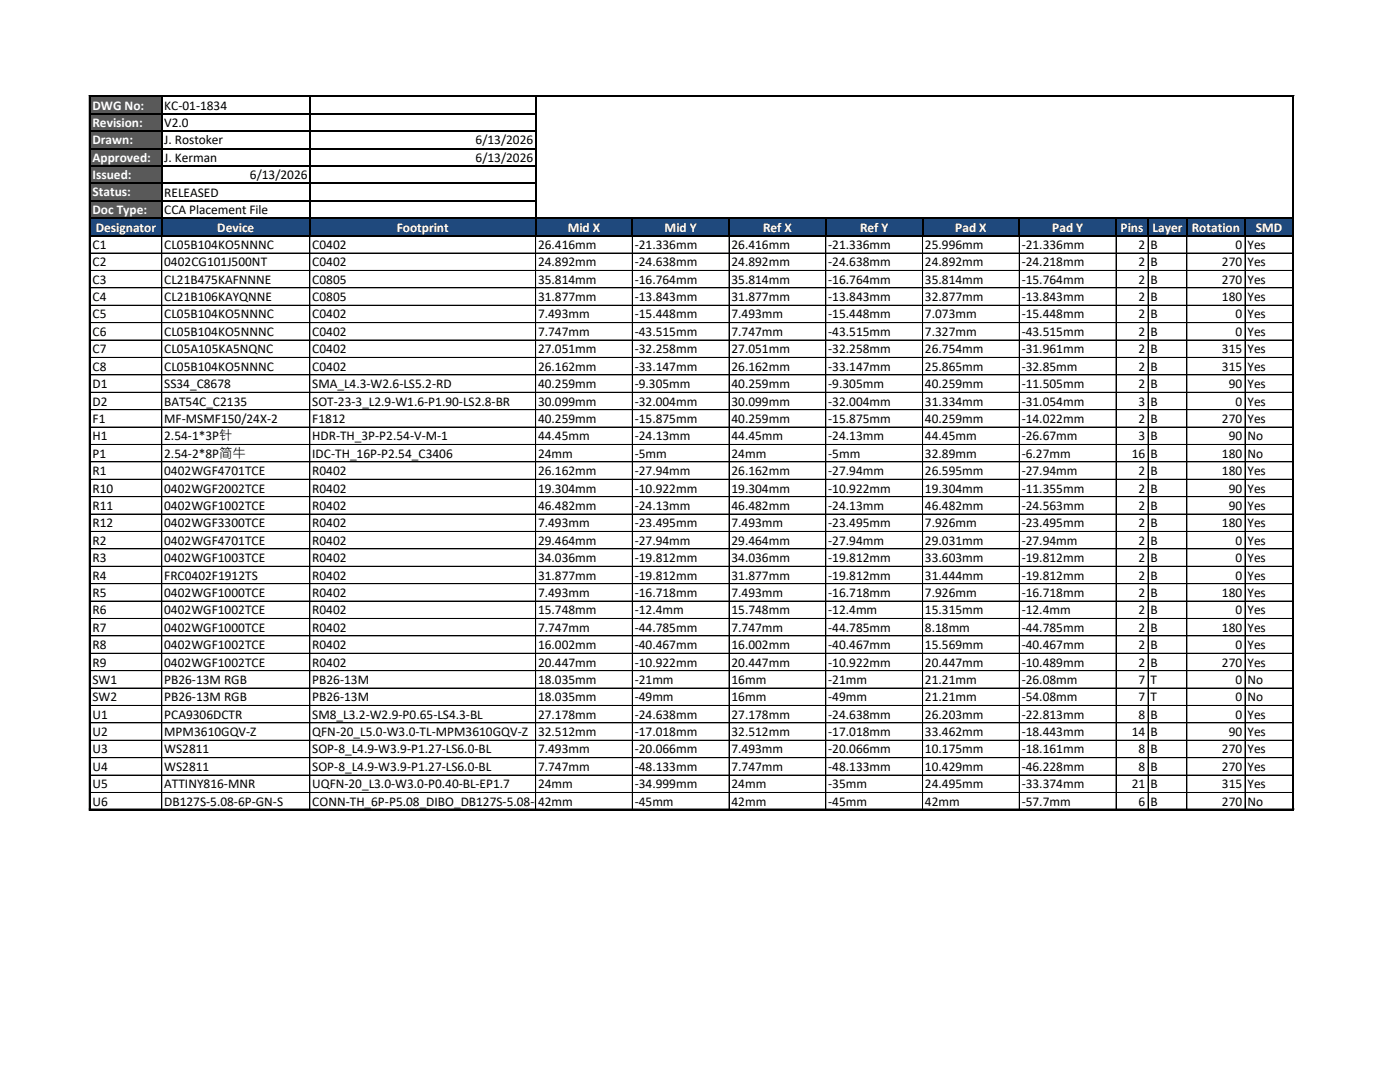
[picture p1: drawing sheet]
<svg xmlns="http://www.w3.org/2000/svg" width="279mm" height="216mm" viewBox="0 0 279 216" stroke-linecap="round" stroke-linejoin="round" font-family="sans-serif">
<defs><g id="words">
<g font-size="2.7" fill="#fff">
<text x="18.5" y="21.9">DWG No:</text>
<text x="18.5" y="25.4">Revision:</text>
<text x="18.5" y="28.8">Drawn:</text>
<text x="18.5" y="32.3">Approved:</text>
<text x="18.5" y="35.8">Issued:</text>
<text x="18.5" y="39.2">Status:</text>
<text x="18.5" y="42.7">Doc Type:</text>
<text x="19.1" y="46.2">Designator</text>
<text x="43.4" y="46.2">Device</text>
<text x="79.2" y="46.2">Footprint</text>
<text x="113.3" y="46.2">Mid X</text>
<text x="132.6" y="46.2">Mid Y</text>
<text x="152.3" y="46.2">Ref X</text>
<text x="171.6" y="46.2">Ref Y</text>
<text x="190.7" y="46.2">Pad X</text>
<text x="210" y="46.2">Pad Y</text>
<text x="223.6" y="46.2">Pins</text>
<text x="230" y="46.2">Layer</text>
<text x="237.9" y="46.2">Rotation</text>
<text x="250.6" y="46.2">SMD</text>
</g>
<g font-size="2.7">
<text x="32.8" y="21.9">KC-01-1834</text>
<text x="32.8" y="25.4">V2.0</text>
<text x="32.8" y="28.8">J. Rostoker</text>
<text x="94.9" y="28.8">6/13/2026</text>
<text x="32.8" y="32.3">J. Kerman</text>
<text x="49.9" y="35.7">6/13/2026</text>
<text x="94.9" y="32.3">6/13/2026</text>
<text x="32.8" y="39.3">RELEASED</text>
<text x="32.8" y="42.7">CCA Placement File</text>
<text x="18.5" y="49.7">C1</text>
<text x="18.5" y="53.1">C2</text>
<text x="32.8" y="49.7">CL05B104KO5NNNC</text>
<text x="32.8" y="53.1">0402CG101J500NT</text>
<text x="62.3" y="49.7">C0402</text>
<text x="62.3" y="53.1">C0402</text>
<text x="107.4" y="49.7">26.416mm</text>
<text x="107.4" y="53.1">24.892mm</text>
<text x="126.7" y="49.7">-21.336mm</text>
<text x="126.7" y="53.1">-24.638mm</text>
<text x="146" y="49.7">26.416mm</text>
<text x="146" y="53.1">24.892mm</text>
<text x="165.3" y="49.7">-21.336mm</text>
<text x="165.3" y="53.1">-24.638mm</text>
<text x="184.6" y="49.7">25.996mm</text>
<text x="184.6" y="53.1">24.892mm</text>
<text x="203.9" y="49.7">-21.336mm</text>
<text x="203.9" y="53.1">-24.218mm</text>
<text x="227.2" y="49.7">2</text>
<text x="227.2" y="53.1">2</text>
<text x="229.6" y="49.7">B</text>
<text x="229.6" y="53.1">B</text>
<text x="243.9" y="53.1">270</text>
<text x="246.6" y="49.7">0</text>
<text x="249" y="49.7">Yes</text>
<text x="249" y="53.1">Yes</text>
<text x="18.5" y="56.6">C3</text>
<text x="32.8" y="56.6">CL21B475KAFNNNE</text>
<text x="62.3" y="56.6">C0805</text>
<text x="107.4" y="56.6">35.814mm</text>
<text x="126.7" y="56.6">-16.764mm</text>
<text x="146" y="56.6">35.814mm</text>
<text x="165.3" y="56.6">-16.764mm</text>
<text x="184.6" y="56.6">35.814mm</text>
<text x="203.9" y="56.6">-15.764mm</text>
<text x="227.2" y="56.6">2</text>
<text x="229.6" y="56.6">B</text>
<text x="243.9" y="56.6">270</text>
<text x="249" y="56.6">Yes</text>
<text x="18.5" y="60.1">C4</text>
<text x="18.5" y="63.5">C5</text>
<text x="32.8" y="60.1">CL21B106KAYQNNE</text>
<text x="32.8" y="63.5">CL05B104KO5NNNC</text>
<text x="62.3" y="60.1">C0805</text>
<text x="62.3" y="63.5">C0402</text>
<text x="107.4" y="60.1">31.877mm</text>
<text x="107.4" y="63.5">7.493mm</text>
<text x="126.7" y="60.1">-13.843mm</text>
<text x="126.7" y="63.5">-15.448mm</text>
<text x="146" y="60.1">31.877mm</text>
<text x="146" y="63.5">7.493mm</text>
<text x="165.3" y="60.1">-13.843mm</text>
<text x="165.3" y="63.5">-15.448mm</text>
<text x="184.6" y="60.1">32.877mm</text>
<text x="184.6" y="63.5">7.073mm</text>
<text x="203.9" y="60.1">-13.843mm</text>
<text x="203.9" y="63.5">-15.448mm</text>
<text x="227.2" y="60.1">2</text>
<text x="227.2" y="63.5">2</text>
<text x="229.6" y="60.1">B</text>
<text x="229.6" y="63.5">B</text>
<text x="243.9" y="60.1">180</text>
<text x="246.6" y="63.5">0</text>
<text x="249" y="60.1">Yes</text>
<text x="249" y="63.5">Yes</text>
<text x="18.5" y="67">C6</text>
<text x="18.5" y="70.5">C7</text>
<text x="32.8" y="67">CL05B104KO5NNNC</text>
<text x="32.8" y="70.5">CL05A105KA5NQNC</text>
<text x="62.3" y="67">C0402</text>
<text x="62.3" y="70.5">C0402</text>
<text x="107.4" y="67">7.747mm</text>
<text x="107.4" y="70.5">27.051mm</text>
<text x="126.7" y="67">-43.515mm</text>
<text x="126.7" y="70.5">-32.258mm</text>
<text x="146" y="67">7.747mm</text>
<text x="146" y="70.5">27.051mm</text>
<text x="165.3" y="67">-43.515mm</text>
<text x="165.3" y="70.5">-32.258mm</text>
<text x="184.6" y="67">7.327mm</text>
<text x="184.6" y="70.5">26.754mm</text>
<text x="203.9" y="67">-43.515mm</text>
<text x="203.9" y="70.5">-31.961mm</text>
<text x="227.2" y="67">2</text>
<text x="227.2" y="70.5">2</text>
<text x="229.6" y="67">B</text>
<text x="229.6" y="70.5">B</text>
<text x="243.9" y="70.5">315</text>
<text x="246.6" y="67">0</text>
<text x="249" y="67">Yes</text>
<text x="249" y="70.5">Yes</text>
<text x="18.5" y="74">C8</text>
<text x="18.5" y="77.4">D1</text>
<text x="32.8" y="74">CL05B104KO5NNNC</text>
<text x="32.8" y="77.4">SS34_C8678</text>
<text x="62.3" y="74">C0402</text>
<text x="62.3" y="77.4">SMA_L4.3-W2.6-LS5.2-RD</text>
<text x="107.4" y="74">26.162mm</text>
<text x="107.4" y="77.4">40.259mm</text>
<text x="126.7" y="74">-33.147mm</text>
<text x="126.7" y="77.4">-9.305mm</text>
<text x="146" y="74">26.162mm</text>
<text x="146" y="77.4">40.259mm</text>
<text x="165.3" y="74">-33.147mm</text>
<text x="165.3" y="77.4">-9.305mm</text>
<text x="184.6" y="74">25.865mm</text>
<text x="184.6" y="77.4">40.259mm</text>
<text x="203.9" y="74">-32.85mm</text>
<text x="203.9" y="77.4">-11.505mm</text>
<text x="227.2" y="74">2</text>
<text x="227.2" y="77.4">2</text>
<text x="229.6" y="74">B</text>
<text x="229.6" y="77.4">B</text>
<text x="243.9" y="74">315</text>
<text x="245.2" y="77.4">90</text>
<text x="249" y="74">Yes</text>
<text x="249" y="77.4">Yes</text>
<text x="18.5" y="80.9">D2</text>
<text x="32.8" y="80.9">BAT54C_C2135</text>
<text x="62.3" y="80.9">SOT-23-3_L2.9-W1.6-P1.90-LS2.8-BR</text>
<text x="107.4" y="80.9">30.099mm</text>
<text x="126.7" y="80.9">-32.004mm</text>
<text x="146" y="80.9">30.099mm</text>
<text x="165.3" y="80.9">-32.004mm</text>
<text x="184.6" y="80.9">31.334mm</text>
<text x="203.9" y="80.9">-31.054mm</text>
<text x="227.2" y="80.9">3</text>
<text x="229.6" y="80.9">B</text>
<text x="246.6" y="80.9">0</text>
<text x="249" y="80.9">Yes</text>
<text x="18.5" y="84.4">F1</text>
<text x="18.5" y="87.9">H1</text>
<text x="32.8" y="84.4">MF-MSMF150/24X-2</text>
<text x="32.8" y="87.9">2.54-1*3P针</text>
<text x="62.3" y="84.4">F1812</text>
<text x="62.3" y="87.9">HDR-TH_3P-P2.54-V-M-1</text>
<text x="107.4" y="84.4">40.259mm</text>
<text x="107.4" y="87.9">44.45mm</text>
<text x="126.7" y="84.4">-15.875mm</text>
<text x="126.7" y="87.9">-24.13mm</text>
<text x="146" y="84.4">40.259mm</text>
<text x="146" y="87.9">44.45mm</text>
<text x="165.3" y="84.4">-15.875mm</text>
<text x="165.3" y="87.9">-24.13mm</text>
<text x="184.6" y="84.4">40.259mm</text>
<text x="184.6" y="87.9">44.45mm</text>
<text x="203.9" y="84.4">-14.022mm</text>
<text x="203.9" y="87.9">-26.67mm</text>
<text x="227.2" y="84.4">2</text>
<text x="227.2" y="87.9">3</text>
<text x="229.6" y="84.4">B</text>
<text x="229.6" y="87.9">B</text>
<text x="243.9" y="84.4">270</text>
<text x="245.2" y="87.9">90</text>
<text x="249" y="84.4">Yes</text>
<text x="249" y="87.9">No</text>
<text x="18.5" y="91.3">P1</text>
<text x="18.5" y="94.8">R1</text>
<text x="32.8" y="91.3">2.54-2*8P简牛</text>
<text x="32.8" y="94.8">0402WGF4701TCE</text>
<text x="62.3" y="91.3">IDC-TH_16P-P2.54_C3406</text>
<text x="62.3" y="94.8">R0402</text>
<text x="107.4" y="91.3">24mm</text>
<text x="107.4" y="94.8">26.162mm</text>
<text x="126.7" y="91.3">-5mm</text>
<text x="126.7" y="94.8">-27.94mm</text>
<text x="146" y="91.3">24mm</text>
<text x="146" y="94.8">26.162mm</text>
<text x="165.3" y="91.3">-5mm</text>
<text x="165.3" y="94.8">-27.94mm</text>
<text x="184.6" y="91.3">32.89mm</text>
<text x="184.6" y="94.8">26.595mm</text>
<text x="203.9" y="91.3">-6.27mm</text>
<text x="203.9" y="94.8">-27.94mm</text>
<text x="225.9" y="91.3">16</text>
<text x="227.2" y="94.8">2</text>
<text x="229.6" y="91.3">B</text>
<text x="229.6" y="94.8">B</text>
<text x="243.9" y="91.3">180</text>
<text x="243.9" y="94.8">180</text>
<text x="249" y="91.3">No</text>
<text x="249" y="94.8">Yes</text>
<text x="18.5" y="98.3">R10</text>
<text x="18.5" y="101.7">R11</text>
<text x="32.8" y="98.3">0402WGF2002TCE</text>
<text x="32.8" y="101.7">0402WGF1002TCE</text>
<text x="62.3" y="98.3">R0402</text>
<text x="62.3" y="101.7">R0402</text>
<text x="107.4" y="98.3">19.304mm</text>
<text x="107.4" y="101.7">46.482mm</text>
<text x="126.7" y="98.3">-10.922mm</text>
<text x="126.7" y="101.7">-24.13mm</text>
<text x="146" y="98.3">19.304mm</text>
<text x="146" y="101.7">46.482mm</text>
<text x="165.3" y="98.3">-10.922mm</text>
<text x="165.3" y="101.7">-24.13mm</text>
<text x="184.6" y="98.3">19.304mm</text>
<text x="184.6" y="101.7">46.482mm</text>
<text x="203.9" y="98.3">-11.355mm</text>
<text x="203.9" y="101.7">-24.563mm</text>
<text x="227.2" y="98.3">2</text>
<text x="227.2" y="101.7">2</text>
<text x="229.6" y="98.3">B</text>
<text x="229.6" y="101.7">B</text>
<text x="245.2" y="98.3">90</text>
<text x="245.2" y="101.7">90</text>
<text x="249" y="98.3">Yes</text>
<text x="249" y="101.7">Yes</text>
<text x="18.5" y="105.2">R12</text>
<text x="32.8" y="105.2">0402WGF3300TCE</text>
<text x="62.3" y="105.2">R0402</text>
<text x="107.4" y="105.2">7.493mm</text>
<text x="126.7" y="105.2">-23.495mm</text>
<text x="146" y="105.2">7.493mm</text>
<text x="165.3" y="105.2">-23.495mm</text>
<text x="184.6" y="105.2">7.926mm</text>
<text x="203.9" y="105.2">-23.495mm</text>
<text x="227.2" y="105.2">2</text>
<text x="229.6" y="105.2">B</text>
<text x="243.9" y="105.2">180</text>
<text x="249" y="105.2">Yes</text>
<text x="18.5" y="108.7">R2</text>
<text x="18.5" y="112.2">R3</text>
<text x="32.8" y="108.7">0402WGF4701TCE</text>
<text x="32.8" y="112.2">0402WGF1003TCE</text>
<text x="62.3" y="108.7">R0402</text>
<text x="62.3" y="112.2">R0402</text>
<text x="107.4" y="108.7">29.464mm</text>
<text x="107.4" y="112.2">34.036mm</text>
<text x="126.7" y="108.7">-27.94mm</text>
<text x="126.7" y="112.2">-19.812mm</text>
<text x="146" y="108.7">29.464mm</text>
<text x="146" y="112.2">34.036mm</text>
<text x="165.3" y="108.7">-27.94mm</text>
<text x="165.3" y="112.2">-19.812mm</text>
<text x="184.6" y="108.7">29.031mm</text>
<text x="184.6" y="112.2">33.603mm</text>
<text x="203.9" y="108.7">-27.94mm</text>
<text x="203.9" y="112.2">-19.812mm</text>
<text x="227.2" y="108.7">2</text>
<text x="227.2" y="112.2">2</text>
<text x="229.6" y="108.7">B</text>
<text x="229.6" y="112.2">B</text>
<text x="246.6" y="108.7">0</text>
<text x="246.6" y="112.2">0</text>
<text x="249" y="108.7">Yes</text>
<text x="249" y="112.2">Yes</text>
<text x="18.5" y="115.6">R4</text>
<text x="18.5" y="119.1">R5</text>
<text x="32.8" y="115.6">FRC0402F1912TS</text>
<text x="32.8" y="119.1">0402WGF1000TCE</text>
<text x="62.3" y="115.6">R0402</text>
<text x="62.3" y="119.1">R0402</text>
<text x="107.4" y="115.6">31.877mm</text>
<text x="107.4" y="119.1">7.493mm</text>
<text x="126.7" y="115.6">-19.812mm</text>
<text x="126.7" y="119.1">-16.718mm</text>
<text x="146" y="115.6">31.877mm</text>
<text x="146" y="119.1">7.493mm</text>
<text x="165.3" y="115.6">-19.812mm</text>
<text x="165.3" y="119.1">-16.718mm</text>
<text x="184.6" y="115.6">31.444mm</text>
<text x="184.6" y="119.1">7.926mm</text>
<text x="203.9" y="115.6">-19.812mm</text>
<text x="203.9" y="119.1">-16.718mm</text>
<text x="227.2" y="115.6">2</text>
<text x="227.2" y="119.1">2</text>
<text x="229.6" y="115.6">B</text>
<text x="229.6" y="119.1">B</text>
<text x="243.9" y="119.1">180</text>
<text x="246.6" y="115.6">0</text>
<text x="249" y="115.6">Yes</text>
<text x="249" y="119.1">Yes</text>
<text x="18.5" y="122.6">R6</text>
<text x="32.8" y="122.6">0402WGF1002TCE</text>
<text x="62.3" y="122.6">R0402</text>
<text x="107.4" y="122.6">15.748mm</text>
<text x="126.7" y="122.6">-12.4mm</text>
<text x="146" y="122.6">15.748mm</text>
<text x="165.3" y="122.6">-12.4mm</text>
<text x="184.6" y="122.6">15.315mm</text>
<text x="203.9" y="122.6">-12.4mm</text>
<text x="227.2" y="122.6">2</text>
<text x="229.6" y="122.6">B</text>
<text x="246.6" y="122.6">0</text>
<text x="249" y="122.6">Yes</text>
<text x="18.5" y="126.1">R7</text>
<text x="18.5" y="129.5">R8</text>
<text x="32.8" y="126.1">0402WGF1000TCE</text>
<text x="32.8" y="129.5">0402WGF1002TCE</text>
<text x="62.3" y="126.1">R0402</text>
<text x="62.3" y="129.5">R0402</text>
<text x="107.4" y="126.1">7.747mm</text>
<text x="107.4" y="129.5">16.002mm</text>
<text x="126.7" y="126.1">-44.785mm</text>
<text x="126.7" y="129.5">-40.467mm</text>
<text x="146" y="126.1">7.747mm</text>
<text x="146" y="129.5">16.002mm</text>
<text x="165.3" y="126.1">-44.785mm</text>
<text x="165.3" y="129.5">-40.467mm</text>
<text x="184.6" y="126.1">8.18mm</text>
<text x="184.6" y="129.5">15.569mm</text>
<text x="203.9" y="126.1">-44.785mm</text>
<text x="203.9" y="129.5">-40.467mm</text>
<text x="227.2" y="126.1">2</text>
<text x="227.2" y="129.5">2</text>
<text x="229.6" y="126.1">B</text>
<text x="229.6" y="129.5">B</text>
<text x="243.9" y="126.1">180</text>
<text x="246.6" y="129.5">0</text>
<text x="249" y="126.1">Yes</text>
<text x="249" y="129.5">Yes</text>
<text x="18.5" y="133">R9</text>
<text x="18.5" y="136.5">SW1</text>
<text x="32.8" y="133">0402WGF1002TCE</text>
<text x="32.8" y="136.5">PB26-13M RGB</text>
<text x="62.3" y="133">R0402</text>
<text x="62.3" y="136.5">PB26-13M</text>
<text x="107.4" y="133">20.447mm</text>
<text x="107.4" y="136.5">18.035mm</text>
<text x="126.7" y="133">-10.922mm</text>
<text x="126.7" y="136.5">-21mm</text>
<text x="146" y="133">20.447mm</text>
<text x="146" y="136.5">16mm</text>
<text x="165.3" y="133">-10.922mm</text>
<text x="165.3" y="136.5">-21mm</text>
<text x="184.6" y="133">20.447mm</text>
<text x="184.6" y="136.5">21.21mm</text>
<text x="203.9" y="133">-10.489mm</text>
<text x="203.9" y="136.5">-26.08mm</text>
<text x="227.2" y="133">2</text>
<text x="227.2" y="136.5">7</text>
<text x="229.6" y="133">B</text>
<text x="229.6" y="136.5">T</text>
<text x="243.9" y="133">270</text>
<text x="246.6" y="136.5">0</text>
<text x="249" y="133">Yes</text>
<text x="249" y="136.5">No</text>
<text x="18.5" y="139.9">SW2</text>
<text x="18.5" y="143.4">U1</text>
<text x="32.8" y="139.9">PB26-13M RGB</text>
<text x="32.8" y="143.4">PCA9306DCTR</text>
<text x="62.3" y="139.9">PB26-13M</text>
<text x="62.3" y="143.4">SM8_L3.2-W2.9-P0.65-LS4.3-BL</text>
<text x="107.4" y="139.9">18.035mm</text>
<text x="107.4" y="143.4">27.178mm</text>
<text x="126.7" y="139.9">-49mm</text>
<text x="126.7" y="143.4">-24.638mm</text>
<text x="146" y="139.9">16mm</text>
<text x="146" y="143.4">27.178mm</text>
<text x="165.3" y="139.9">-49mm</text>
<text x="165.3" y="143.4">-24.638mm</text>
<text x="184.6" y="139.9">21.21mm</text>
<text x="184.6" y="143.4">26.203mm</text>
<text x="203.9" y="139.9">-54.08mm</text>
<text x="203.9" y="143.4">-22.813mm</text>
<text x="227.2" y="139.9">7</text>
<text x="227.2" y="143.4">8</text>
<text x="229.6" y="139.9">T</text>
<text x="229.6" y="143.4">B</text>
<text x="246.6" y="139.9">0</text>
<text x="246.6" y="143.4">0</text>
<text x="249" y="139.9">No</text>
<text x="249" y="143.4">Yes</text>
<text x="18.5" y="146.9">U2</text>
<text x="32.8" y="146.9">MPM3610GQV-Z</text>
<text x="62.3" y="146.9">QFN-20_L5.0-W3.0-TL-MPM3610GQV-Z</text>
<text x="107.4" y="146.9">32.512mm</text>
<text x="126.7" y="146.9">-17.018mm</text>
<text x="146" y="146.9">32.512mm</text>
<text x="165.3" y="146.9">-17.018mm</text>
<text x="184.6" y="146.9">33.462mm</text>
<text x="203.9" y="146.9">-18.443mm</text>
<text x="225.9" y="146.9">14</text>
<text x="229.6" y="146.9">B</text>
<text x="245.2" y="146.9">90</text>
<text x="249" y="146.9">Yes</text>
<text x="18.5" y="150.4">U3</text>
<text x="18.5" y="153.8">U4</text>
<text x="32.8" y="150.4">WS2811</text>
<text x="32.8" y="153.8">WS2811</text>
<text x="62.3" y="150.4">SOP-8_L4.9-W3.9-P1.27-LS6.0-BL</text>
<text x="62.3" y="153.8">SOP-8_L4.9-W3.9-P1.27-LS6.0-BL</text>
<text x="107.4" y="150.4">7.493mm</text>
<text x="107.4" y="153.8">7.747mm</text>
<text x="126.7" y="150.4">-20.066mm</text>
<text x="126.7" y="153.8">-48.133mm</text>
<text x="146" y="150.4">7.493mm</text>
<text x="146" y="153.8">7.747mm</text>
<text x="165.3" y="150.4">-20.066mm</text>
<text x="165.3" y="153.8">-48.133mm</text>
<text x="184.6" y="150.4">10.175mm</text>
<text x="184.6" y="153.8">10.429mm</text>
<text x="203.9" y="150.4">-18.161mm</text>
<text x="203.9" y="153.8">-46.228mm</text>
<text x="227.2" y="150.4">8</text>
<text x="227.2" y="153.8">8</text>
<text x="229.6" y="150.4">B</text>
<text x="229.6" y="153.8">B</text>
<text x="243.9" y="150.4">270</text>
<text x="243.9" y="153.8">270</text>
<text x="249" y="150.4">Yes</text>
<text x="249" y="153.8">Yes</text>
<text x="18.5" y="157.3">U5</text>
<text x="18.5" y="160.8">U6</text>
<text x="32.8" y="157.3">ATTINY816-MNR</text>
<text x="32.8" y="160.8">DB127S-5.08-6P-GN-S</text>
<text x="62.3" y="157.3">UQFN-20_L3.0-W3.0-P0.40-BL-EP1.7</text>
<text x="62.3" y="160.8">CONN-TH_6P-P5.08_DIBO_DB127S-5.08-6P-GN</text>
<text x="107.4" y="157.3">24mm</text>
<text x="107.4" y="160.8">42mm</text>
<text x="126.7" y="157.3">-34.999mm</text>
<text x="126.7" y="160.8">-45mm</text>
<text x="146" y="157.3">24mm</text>
<text x="146" y="160.8">42mm</text>
<text x="165.3" y="157.3">-35mm</text>
<text x="165.3" y="160.8">-45mm</text>
<text x="184.6" y="157.3">24.495mm</text>
<text x="184.6" y="160.8">42mm</text>
<text x="203.9" y="157.3">-33.374mm</text>
<text x="203.9" y="160.8">-57.7mm</text>
<text x="225.9" y="157.3">21</text>
<text x="227.2" y="160.8">6</text>
<text x="229.6" y="157.3">B</text>
<text x="229.6" y="160.8">B</text>
<text x="243.9" y="157.3">315</text>
<text x="243.9" y="160.8">270</text>
<text x="249" y="157.3">Yes</text>
<text x="249" y="160.8">No</text>
</g>
</g></defs>
<path d="M18.1 19.3h14.2v24.3h-14.2z" fill-rule="evenodd" fill="#595959"/>
<path d="M18.1 43.5h239.9v3.5h-239.9z" fill-rule="evenodd" fill="#1f497d"/>
<g fill="none" stroke="#000" stroke-width=".2">
<path d="M107 19.3h-88.9v27.8M258 19.1v142.6M258.1 19.3v24.1M258.2 19.1h-240.4v142.6M18.1 54h240M18.1 57.4h240M32.3 47.1v114.5M61.8 47.1v114.5M106.9 47.1v114.5M126.2 47.1v114.5M145.5 47.1v114.5M164.8 47.1v114.5"/>
<path d="M184.1 47.1v114.5M203.4 47.1v114.5M222.7 47.1v114.5M229.1 47.1v114.5M236.9 47.1v114.5M248.5 47.1v114.5M258.1 47.1v114.5M258.1 50.5h-240M18.1 60.9h240M18.1 64.4h240M18.1 67.8h240M18.1 71.3h240"/>
<path d="M18.1 78.3h240M258.1 74.8h-240M18.1 81.7h240M18.1 85.2h240M18.1 88.7h240M18.1 92.2h240M18.1 95.6h240M258.1 99.1h-240M18.1 106h240M18.1 119.9h240M258.1 102.6h-240M258.1 109.5h-240"/>
<path d="M258.1 113h-240M258.1 116.5h-240M18.1 123.4h240M18.1 126.9h240M18.1 130.3h240M18.1 133.8h240M18.1 137.3h240M18.1 140.8h240M18.1 151.2h240M18.1 154.7h240M18.1 158.1h240M258.1 144.2h-240"/>
<path d="M258.1 147.7h-240M17.8 161.4h240.4M258.1 161.6h-240"/>
</g>
<g fill="none" stroke="#000" stroke-width=".21">
<path d="M32.3 19.3v27.8M61.8 19.3v27.8M106.9 19.3v27.8M18.1 22.7h88.9M18.1 26.2h88.9M18.1 29.7h88.9M18.1 33.1h88.9M18.1 36.6h88.9M18.1 40.1h88.9M18.1 43.5h240.1M18.1 47h240.1M126.2 43.7v3.4"/>
<path d="M145.5 43.7v3.4M164.8 43.7v3.4M184.1 43.7v3.4M203.4 43.7v3.4M222.7 43.7v3.4M229.1 43.7v3.4M236.9 43.7v3.4M248.5 43.7v3.4M258.1 43.7v3.4"/>
</g>
<path d="M17.8 19.2h240.5M18 19v142.7M258.1 19v142.7M17.8 161.6h240.5" fill="none" stroke="#000" stroke-width=".34"/>
<use href="#words"/>
</svg>
